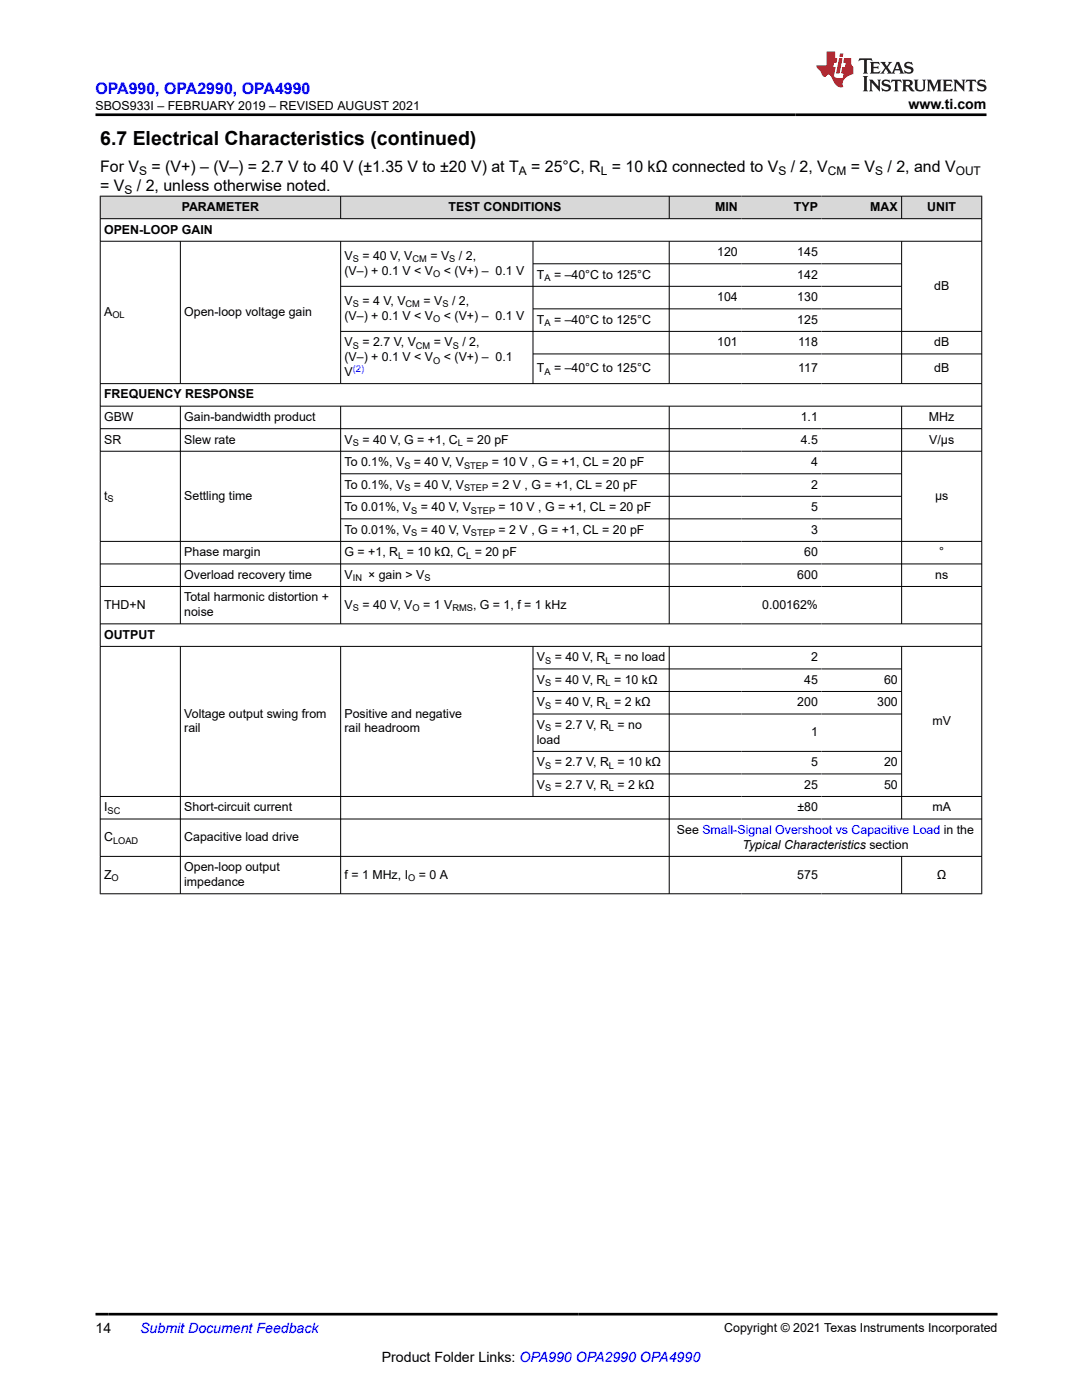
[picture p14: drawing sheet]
<svg xmlns="http://www.w3.org/2000/svg" width="216mm" height="279mm" viewBox="0 0 216 279" stroke-linecap="round" stroke-linejoin="round" font-family="sans-serif">
<defs><g id="words">
<text font-size="3.9" x="20" y="28.8">6.7 Electrical Characteristics (continued)</text>
<text font-size="3.2" fill="#00f" x="19" y="18.7">OPA990, OPA2990, OPA4990</text>
<g font-size="3.2">
<text x="20" y="34.3">For V</text>
<text x="30.2" y="34.3">= (V+) – (V–) = 2.7 V to 40 V (±1.35 V to ±20 V) at T</text>
<text x="106" y="34.3">= 25°C, R = 10 kΩ connected to V</text>
<text x="157.8" y="34.3">/ 2, V</text>
<text x="169.8" y="34.3">= V</text>
<text x="177.1" y="34.3">/ 2, and V</text>
<text x="20" y="38.1">= V</text>
<text x="27.3" y="38.1">/ 2, unless otherwise noted.</text>
</g>
<g font-size="2.8">
<text x="181.3" y="21.8">www.ti.com</text>
<text x="19" y="266.1">14</text>
<text x="76.2" y="271.7">Product Folder Links: OPA990 OPA2990 OPA4990</text>
</g>
<text font-size="2.8" fill="#00f" x="28" y="266.1">Submit Document Feedback</text>
<g font-size="2.5">
<text x="19" y="21.9">SBOS933I – FEBRUARY 2019 – REVISED AUGUST 2021</text>
<text x="20.8" y="46.6">OPEN-LOOP GAIN</text>
<text x="36.3" y="42.1">PARAMETER</text>
<text x="89.5" y="42.1">TEST CONDITIONS</text>
<text x="142.7" y="42.1">MIN</text>
<text x="158.4" y="42.1">TYP</text>
<text x="173.7" y="42.1">MAX</text>
<text x="185" y="42.1">UNIT</text>
<text x="68.7" y="51.9">V</text>
<text x="72.3" y="51.9">= 40 V, V</text>
<text x="85.9" y="51.9">= V</text>
<text x="91.6" y="51.9">/ 2,</text>
<text x="143.1" y="51.1">120</text>
<text x="159.1" y="51.1">145</text>
<text x="68.7" y="54.8">(V–) + 0.1 V &lt; V</text>
<text x="88.6" y="54.8">&lt; (V+) – 0.1 V</text>
<text x="107.1" y="55.6">T</text>
<text x="110.5" y="55.6">= –40°C to 125°C</text>
<text x="159.1" y="55.6">142</text>
<text x="186.4" y="57.9">dB</text>
<text x="20.8" y="63.1">A</text>
<text x="36.8" y="63.1">Open-loop voltage gain</text>
<text x="68.7" y="60.9">V</text>
<text x="68.7" y="63.8">(V–) + 0.1 V &lt; V</text>
<text x="72.3" y="60.9">= 4 V, V</text>
<text x="84.5" y="60.9">= V</text>
<text x="88.6" y="63.8">&lt; (V+) – 0.1 V</text>
<text x="90.2" y="60.9">/ 2,</text>
<text x="107.1" y="64.6">T</text>
<text x="110.5" y="64.6">= –40°C to 125°C</text>
<text x="143.1" y="60.1">104</text>
<text x="159.1" y="60.1">130</text>
<text x="159.1" y="64.6">125</text>
<text x="68.7" y="69.1">V</text>
<text x="72.3" y="69.1">= 2.7 V, V</text>
<text x="86.6" y="69.1">= V</text>
<text x="92.3" y="69.1">/ 2,</text>
<text x="143.1" y="69.1">101</text>
<text x="159.3" y="69.1">118</text>
<text x="186.4" y="69.1">dB</text>
<text x="68.7" y="75">V</text>
<text x="68.7" y="72.1">(V–) + 0.1 V &lt; V</text>
<text x="88.6" y="72.1">&lt; (V+) – 0.1</text>
<text x="107.1" y="74.3">T</text>
<text x="110.5" y="74.3">= –40°C to 125°C</text>
<text x="159.3" y="74.3">117</text>
<text x="186.4" y="74.3">dB</text>
<text x="20.8" y="79.5">FREQUENCY RESPONSE</text>
<text x="20.8" y="84">GBW</text>
<text x="20.8" y="88.5">SR</text>
<text x="36.8" y="84">Gain-bandwidth product</text>
<text x="36.8" y="88.5">Slew rate</text>
<text x="68.7" y="88.5">V</text>
<text x="72.3" y="88.5">= 40 V, G = +1, C = 20 pF</text>
<text x="159.8" y="84">1.1</text>
<text x="159.8" y="88.5">4.5</text>
<text x="185.4" y="84">MHz</text>
<text x="185.4" y="88.5">V/μs</text>
<text x="68.7" y="93">To 0.1%, V</text>
<text x="82.6" y="93">= 40 V, V</text>
<text x="98.1" y="93">= 10 V , G = +1, CL = 20 pF</text>
<text x="161.8" y="93">4</text>
<text x="20.8" y="99.8">t</text>
<text x="36.8" y="99.8">Settling time</text>
<text x="68.7" y="97.5">To 0.1%, V</text>
<text x="82.6" y="97.5">= 40 V, V</text>
<text x="98.1" y="97.5">= 2 V , G = +1, CL = 20 pF</text>
<text x="161.8" y="97.5">2</text>
<text x="186.6" y="99.8">µs</text>
<text x="68.7" y="102">To 0.01%, V</text>
<text x="68.7" y="106.5">To 0.01%, V</text>
<text x="84" y="102">= 40 V, V</text>
<text x="84" y="106.5">= 40 V, V</text>
<text x="99.5" y="102">= 10 V , G = +1, CL = 20 pF</text>
<text x="99.5" y="106.5">= 2 V , G = +1, CL = 20 pF</text>
<text x="161.8" y="102">5</text>
<text x="161.8" y="106.5">3</text>
<text x="36.8" y="111">Phase margin</text>
<text x="68.7" y="111">G = +1, R = 10 kΩ, C = 20 pF</text>
<text x="160.5" y="111">60</text>
<text x="187.4" y="111">°</text>
<text x="36.8" y="115.5">Overload recovery time</text>
<text x="68.7" y="115.5">V</text>
<text x="73.4" y="115.5">× gain &gt; V</text>
<text x="159.1" y="115.5">600</text>
<text x="186.6" y="115.5">ns</text>
<text x="20.8" y="121.5">THD+N</text>
<text x="36.8" y="120">Total harmonic distortion +</text>
<text x="36.8" y="123">noise</text>
<text x="68.7" y="121.5">V</text>
<text x="72.3" y="121.5">= 40 V, V</text>
<text x="84.4" y="121.5">= 1 V</text>
<text x="94.4" y="121.5">, G = 1, f = 1 kHz</text>
<text x="152.1" y="121.5">0.00162%</text>
<text x="20.8" y="127.5">OUTPUT</text>
<text x="107.1" y="132">V</text>
<text x="110.7" y="132">= 40 V, R = no load</text>
<text x="161.8" y="132">2</text>
<text x="107.1" y="136.5">V</text>
<text x="110.7" y="136.5">= 40 V, R = 10 kΩ</text>
<text x="160.5" y="136.5">45</text>
<text x="176.4" y="136.5">60</text>
<text x="36.8" y="143.2">Voltage output swing from</text>
<text x="68.7" y="143.2">Positive and negative</text>
<text x="107.1" y="141">V</text>
<text x="110.7" y="141">= 40 V, R = 2 kΩ</text>
<text x="159.1" y="141">200</text>
<text x="175" y="141">300</text>
<text x="36.8" y="146.2">rail</text>
<text x="68.7" y="146.2">rail headroom</text>
<text x="107.1" y="148.4">load</text>
<text x="107.1" y="145.5">V</text>
<text x="110.7" y="145.5">= 2.7 V, R = no</text>
<text x="161.8" y="146.9">1</text>
<text x="186.1" y="144.7">mV</text>
<text x="107.1" y="152.9">V</text>
<text x="110.7" y="152.9">= 2.7 V, R = 10 kΩ</text>
<text x="161.8" y="152.9">5</text>
<text x="176.4" y="152.9">20</text>
<text x="20.8" y="161.9">I</text>
<text x="36.8" y="161.9">Short-circuit current</text>
<text x="107.1" y="157.4">V</text>
<text x="110.7" y="157.4">= 2.7 V, R = 2 kΩ</text>
<text x="159.1" y="161.9">±80</text>
<text x="160.5" y="157.4">25</text>
<text x="176.4" y="157.4">50</text>
<text x="186.1" y="161.9">mA</text>
<text x="20.8" y="167.9">C</text>
<text x="36.8" y="167.9">Capacitive load drive</text>
<text x="135.1" y="166.4">See Small-Signal Overshoot vs Capacitive Load in the</text>
<text x="36.8" y="173.9">Open-loop output</text>
<text x="148.1" y="169.4">Typical Characteristics section</text>
<text x="20.8" y="175.4">Z</text>
<text x="36.8" y="176.8">impedance</text>
<text x="68.7" y="175.4">f = 1 MHz, I</text>
<text x="83.6" y="175.4">= 0 A</text>
<text x="159.1" y="175.4">575</text>
<text x="187" y="175.4">Ω</text>
<text x="144.5" y="265.8">Copyright © 2021 Texas Instruments Incorporated</text>
</g>
<g font-size="2.4">
<text x="27.8" y="34.9">S</text>
<text x="103.5" y="34.9">A</text>
<text x="119.9" y="34.9">L</text>
<text x="155.3" y="34.9">S</text>
<text x="165.2" y="34.9">CM</text>
<text x="174.6" y="34.9">S</text>
<text x="190.7" y="34.9">OUT</text>
<text x="24.9" y="38.7">S</text>
</g>
<g font-size="1.9">
<text x="70.4" y="52.4">S</text>
<text x="82.3" y="52.4">CM</text>
<text x="89.7" y="52.4">S</text>
<text x="86.4" y="55.3">O</text>
<text x="108.6" y="56.1">A</text>
<text x="22.4" y="63.6">OL</text>
<text x="70.4" y="61.4">S</text>
<text x="80.9" y="61.4">CM</text>
<text x="86.4" y="64.3">O</text>
<text x="88.3" y="61.4">S</text>
<text x="108.6" y="65.1">A</text>
<text x="70.4" y="69.6">S</text>
<text x="83" y="69.6">CM</text>
<text x="90.3" y="69.6">S</text>
<text x="86.4" y="72.6">O</text>
<text x="108.6" y="74.8">A</text>
<text x="70.4" y="89">S</text>
<text x="91.4" y="89">L</text>
<text x="80.7" y="93.5">S</text>
<text x="92.6" y="93.5">STEP</text>
<text x="21.5" y="100.3">S</text>
<text x="80.7" y="98">S</text>
<text x="92.6" y="98">STEP</text>
<text x="82.1" y="102.5">S</text>
<text x="82.1" y="107">S</text>
<text x="94" y="102.5">STEP</text>
<text x="94" y="107">STEP</text>
<text x="79.4" y="111.5">L</text>
<text x="93" y="111.5">L</text>
<text x="70.4" y="116">IN</text>
<text x="84.7" y="116">S</text>
<text x="70.4" y="122">S</text>
<text x="82.3" y="122">O</text>
<text x="90.3" y="122">RMS</text>
<text x="108.8" y="132.5">S</text>
<text x="108.8" y="137">S</text>
<text x="120.8" y="132.5">L</text>
<text x="120.8" y="137">L</text>
<text x="108.8" y="141.5">S</text>
<text x="120.8" y="141.5">L</text>
<text x="108.8" y="146">S</text>
<text x="121.5" y="146">L</text>
<text x="108.8" y="153.4">S</text>
<text x="121.5" y="153.4">L</text>
<text x="108.8" y="157.9">S</text>
<text x="121.5" y="157.9">L</text>
<text x="21.5" y="162.4">SC</text>
<text x="22.6" y="168.4">LOAD</text>
<text x="22.3" y="175.8">O</text>
<text x="81.4" y="175.8">O</text>
</g>
<text font-size="1.9" fill="#00f" x="70.4" y="74.2">(2)</text>
</g></defs>
<g fill="#d8d8d8">
<path d="M20 39.1h175.9v4.5h-175.9z" fill-rule="evenodd"/>
<path d="M20.1 39.2h47.8v4.4h-47.8z" fill-rule="evenodd"/>
<path d="M68 39.2h65.5v4.4h-65.5z" fill-rule="evenodd"/>
<path d="M133.6 39.2h14.3v4.4h-14.3z" fill-rule="evenodd"/>
<path d="M147.9 39.2h16v4.4h-16z" fill-rule="evenodd"/>
<path d="M163.9 39.2h15.9v4.4h-15.9z" fill-rule="evenodd"/>
<path d="M180 39.2h15.8v4.4h-15.8z" fill-rule="evenodd"/>
</g>
<g fill="none" stroke="#000" stroke-width=".2">
<path d="M19.9 39.1h176.1M20 39.1v139.3M68 39.1v4.6M133.5 39.1v4.6M179.9 39.1v4.6M195.9 39.1v139.3M19.9 43.6h176.1M19.9 48.1h176.1M36 48.1v28.5M68 48.1v28.5M68 57.1h112M106.4 48.1v28.5"/>
<path d="M106.4 52.6h73.6M133.5 48.1v28.5M179.9 48.1v28.5M106.4 61.6h73.6M106.4 70.6h89.6M196 76.6h-176.1M196 66.1h-128M19.9 81.1h176.1M19.9 85.6h176.1M19.9 90.1h176.1M36 81.1v43.5M68 81.1v43.5"/>
<path d="M68 94.6h112M68 99.1h112M133.5 81.1v43.5M179.9 81.1v43.5M19.9 108h176.1M19.9 112.5h176.1M19.9 117h176.1M68 103.5h112M19.9 124.5h176.1M19.9 129h176.1M36 129v49.4M68 129v49.4"/>
<path d="M106.4 129v30M106.4 133.5h73.6M106.4 138h73.6M133.5 129v49.4M179.9 129v34.5M19.9 159h176.1M106.4 142.5h73.6M106.4 150h73.6M106.4 154.5h73.6M19.9 163.5h176.1M19.9 170.9h176.1M19.9 178.4h176.1"/>
<path d="M179.9 170.9v7.5"/>
</g>
<path d="M171.5 11.6l-.2 .6 .5-.2h.6v.1v2.2l-.2 .4h1l-.2-.4v-2.2v-.1h.5l.5 .2-.1-.6zM173.6 12.4l.2 .3v1.6l-.2 .4h1.9l.1-.6a1.08 1.08 0 0 1-1.3 .2v-.7h.6l.4 .2v-.7l-.4 .2h-.6v-.5l.2-.2a1 1 0 0 1 1 .3l-.1-.5zM175.7 12.4l.9 1.1-1 1.2h.9l-.2-.2 .5-.8 .4 .8-.2 .2h1.6l-.2-.2 .2-.5h.9l.1 .5-.1 .2h.9l-.2-.4-.8-1.9h-.5l-.9 2.1-.9-1.1 .9-1h-.8l.2 .2-.4 .6-.4-.6 .2-.2zM179 12.8l.4 1h-.7zM180.7 12.5a.65 .65 0 0 0-.2 .7 .65 .65 0 0 0 .6 .5l.6 .1 .1 .3a.79 .79 0 0 1-.7 .4 .79 .79 0 0 1-.7-.5l.1 .7 .2-.1a.93 .93 0 0 0 1.1 0 .93 .93 0 0 0 .4-.9 1.46 1.46 0 0 0-1.2-.6l-.1-.3a1.09 1.09 0 0 1 1.2 .2l-.2-.6-.1 .1-.5-.2zM172.2 15.2l.2 .4v2.2l-.2 .4h1l-.2-.4v-2.2l.2-.4zM173.4 15.9l.2 .4v1.5l-.2 .4h.8l-.3-.4 .1-1.3 1.6 1.8v-2l.2-.4h-.7l.1 .2 .1 1.1-1.2-1.3zM176.2 16a.65 .65 0 0 0-.2 .8 .65 .65 0 0 0 .6 .4l.6 .2 .1 .2a.79 .79 0 0 1-.7 .4 .79 .79 0 0 1-.7-.5l.1 .7 .2-.1a.93 .93 0 0 0 1.1 .1 .93 .93 0 0 0 .4-1 1.46 1.46 0 0 0-1.2-.5l-.1-.4a1.09 1.09 0 0 1 1.2 .2l-.1-.6-.2 .1-.5-.1zM177.9 15.9l-.1 .6a.63 .63 0 0 1 .8-.3v1.6l-.3 .4h1l-.2-.4v-1.6a.66 .66 0 0 1 .8 .3l-.1-.6zM180 15.9l.2 .4v1.5l-.2 .4h1l-.2-.2-.1-.7h.5l.1 .2a.79 .79 0 0 0 1.2 .6l-1-.9a.61 .61 0 0 0 .6-.6 .61 .61 0 0 0-.5-.7zM180.8 16.2h.1a.47 .47 0 0 1 .5 .1 .47 .47 0 0 1 .1 .5l-.1 .1-.7 .1zM182.3 15.9l.2 .2a2.27 2.27 0 0 0 .4 2 1.04 1.04 0 0 0 1.7-.7v-1.3l.2-.2h-.8l.2 .4v1.1a.6 .6 0 0 1-.6 .6 .6 .6 0 0 1-.6-.6v-1.1l.3-.4zM184.9 15.9l.2 .4v1.5l-.2 .4h.8l-.3-.4v-1.4l.9 1.9 .9-1.9v1.4l-.3 .4h1l-.2-.4v-1.5l.2-.4h-.8l-.7 1.5-.6-1.5zM188.1 15.9l.2 .4v1.5l-.2 .4h1.9l.1-.6a1.09 1.09 0 0 1-1.3 .2v-.7h.6l.4 .2v-.6l-.4 .2h-.6v-.6l.2-.1a1.01 1.01 0 0 1 1 .3l-.1-.6zM190.2 15.9l.3 .4v1.5l-.3 .4h.8l-.2-.4v-1.3l1.6 1.8v-2l.2-.4h-.7l.2 .2v1.1l-1.2-1.3zM192.8 15.9l-.1 .6a.63 .63 0 0 1 .8-.3v1.6l-.3 .4h1l-.2-.4v-1.6a.66 .66 0 0 1 .8 .3l-.1-.6zM195.2 16a.65 .65 0 0 0-.2 .8 .65 .65 0 0 0 .6 .4l.6 .2 .2 .2a.79 .79 0 0 1-.7 .4 .79 .79 0 0 1-.7-.5l.1 .7 .2-.1a.93 .93 0 0 0 1 .1 .93 .93 0 0 0 .5-1 1.46 1.46 0 0 0-1.3-.5v-.4a1.09 1.09 0 0 1 1.2 .2l-.2-.6-.2 .1-.5-.1z" fill="#231f20"/>
<path d="M164.9 10.3v2.7h-2l.1 .4 .8 1a.95 .95 0 0 0 1 .9 .59 .59 0 0 1 .5-.4 .59 .59 0 0 1 .5 .3l.4 .8a1.59 1.59 0 0 0 2.1 1.4 1.61 1.61 0 0 1 1-2.3l1-.3-.1-1.5a1.59 1.59 0 0 1-.3-1.7h-1.5l-.2 .9h.6l-.2 .9h-.5l-.2 .9v.3l.4 .1-.1 .9h-.7a.73 .73 0 0 1-1-.7l.3-1.5h-.5l.1-.9h.5l.2-.9h-.5v-1.3zM167.4 11.6l-.6 3.1h.7l.6-3.1zM167.6 10.7l-.1 .6h.7l.1-.6z" fill="#ed1c24"/>
<path d="M19 22.9h177.8M19 262.3h180" fill="none" stroke="#000" stroke-width=".53"/>
<use href="#words"/>
</svg>
